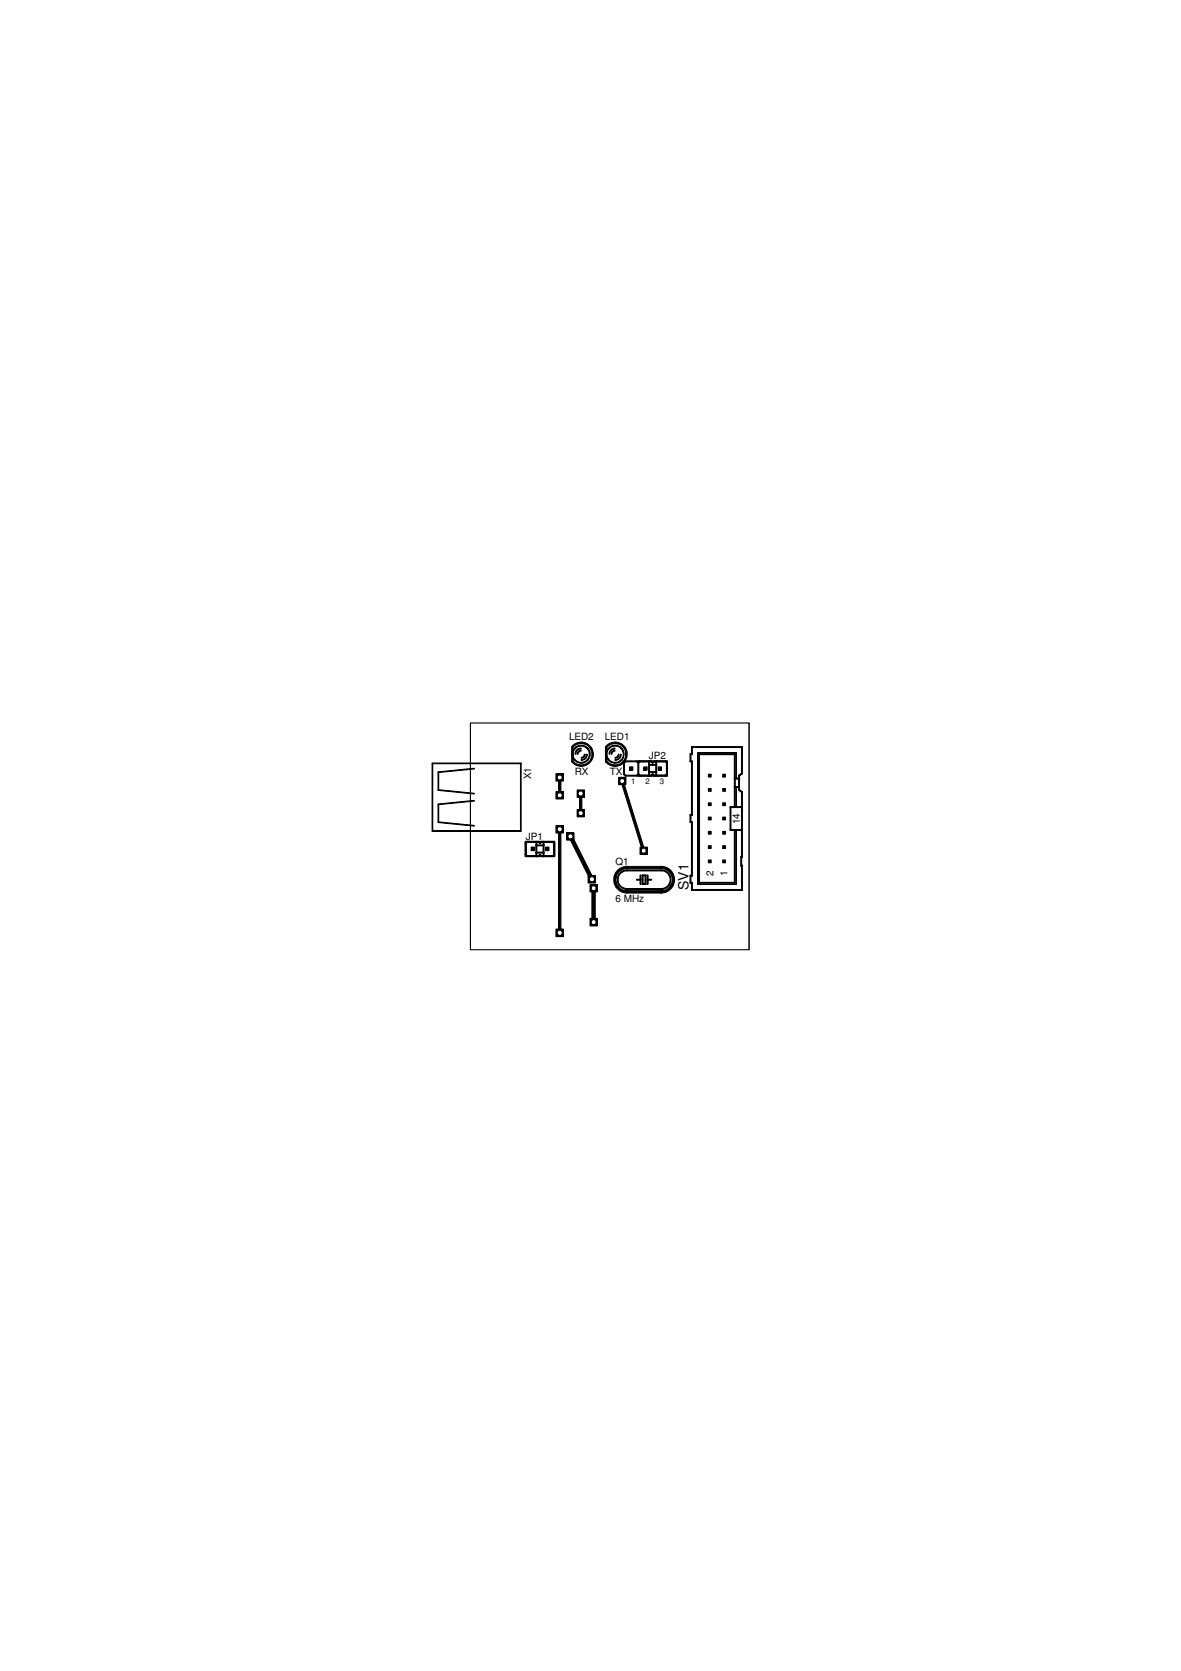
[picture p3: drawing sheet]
<svg xmlns="http://www.w3.org/2000/svg" width="210mm" height="297mm" viewBox="0 0 210 297" stroke-linecap="round" stroke-linejoin="round" font-family="sans-serif">
<defs><g id="words">
<text font-size="2.5" x="122.3" y="158.2" transform="rotate(-90 122.3 158.2)">SV1</text>
<g font-size="1.8">
<text x="101.1" y="131.6">LED2</text>
<text x="107.5" y="131.6">LED1</text>
<text x="102.2" y="137.8">RX</text>
<text x="108.4" y="137.8">TX</text>
<text x="115.3" y="135">JP2</text>
<text x="94.4" y="138.5" transform="rotate(-90 94.4 138.5)">X1</text>
<text x="93.5" y="149.3">JP1</text>
<text x="131.5" y="146.5" transform="rotate(-90 131.5 146.5)">14</text>
<text x="109.4" y="153.7">Q1</text>
<text x="126.8" y="155.7" transform="rotate(-90 126.8 155.7)">2</text>
<text x="129.3" y="155.7" transform="rotate(-90 129.3 155.7)">1</text>
<text x="109.4" y="160.3">6 MHz</text>
</g>
<g font-size="1.4">
<text x="112.2" y="139.3">1</text>
<text x="114.7" y="139.3">2</text>
<text x="117.3" y="139.3">3</text>
</g>
</g></defs>
<g fill="#000">
<path d="M98.8 140.7h1.3v1.3h-1.3z" fill-rule="evenodd"/>
<path d="M99.3 138.1l.1-.1 .3 .1v3.4l-.1 .1-.3-.1z" fill-rule="evenodd"/>
<path d="M103 141l.1-.2 .3 .2v3.7l-.1 .1-.3-.1z" fill-rule="evenodd"/>
<path d="M101.1 148.5l.2-.1 .3 .1 3.9 7.7-.2 .4-.4-.1-3.8-7.7z" fill-rule="evenodd"/>
<path d="M110.4 138.8l.1-.2 .2 .1 3.9 12.5-.1 .2-.3-.1z" fill-rule="evenodd"/>
<path d="M99.3 147.3l.1-.1 .3 .1v18.6l-.1 .1-.3-.1z" fill-rule="evenodd"/>
<path d="M105.2 157.8l.2-.2h.2l.2 .2v6.2l-.2 .2h-.2l-.2-.2z" fill-rule="evenodd"/>
</g>
<path d="M99.3 138.1l.1-.1 .3 .1v3.4l-.1 .1-.3-.1zM110.4 138.8l.1-.2 .2 .1 3.9 12.5-.1 .2-.3-.1zM98.8 140.7h1.3v1.3h-1.3zM99.3 147.3l.1-.1 .3 .1v18.6l-.1 .1-.3-.1zM101.1 148.5l.2-.1 .3 .1 3.9 7.7-.2 .4-.4-.1-3.8-7.7zM103 141l.1-.2 .3 .2v3.7l-.1 .1-.3-.1zM105.2 157.8l.2-.2h.2l.2 .2v6.2l-.2 .2h-.2l-.2-.2z" fill="none" stroke="#000" stroke-width=".18"/>
<circle cx="99.5" cy="141.4" r=".26" fill="#fff"/>
<circle cx="99.5" cy="141.4" r=".26" fill="none" stroke="#fff" stroke-width=".18"/>
<path d="M98.8 137.5h1.3v1.4h-1.3z" fill-rule="evenodd" fill="#000"/>
<path d="M98.8 137.5h1.3v1.4h-1.3z" fill="none" stroke="#000" stroke-width=".18"/>
<circle cx="99.5" cy="138.2" r=".26" fill="#fff"/>
<circle cx="99.5" cy="138.2" r=".26" fill="none" stroke="#fff" stroke-width=".18"/>
<path d="M102.6 143.9h1.3v1.3h-1.3z" fill-rule="evenodd" fill="#000"/>
<path d="M102.6 143.9h1.3v1.3h-1.3z" fill="none" stroke="#000" stroke-width=".18"/>
<circle cx="103.2" cy="144.5" r=".26" fill="#fff"/>
<circle cx="103.2" cy="144.5" r=".26" fill="none" stroke="#fff" stroke-width=".18"/>
<path d="M102.6 140.4h1.3v1.3h-1.3z" fill-rule="evenodd" fill="#000"/>
<path d="M102.6 140.4h1.3v1.3h-1.3z" fill="none" stroke="#000" stroke-width=".18"/>
<circle cx="103.2" cy="141.1" r=".24" fill="#fff"/>
<circle cx="103.2" cy="141.1" r=".24" fill="none" stroke="#fff" stroke-width=".18"/>
<path d="M104.5 155.6h1.3v1.4h-1.3z" fill-rule="evenodd" fill="#000"/>
<path d="M104.5 155.6h1.3v1.4h-1.3z" fill="none" stroke="#000" stroke-width=".18"/>
<circle cx="105.2" cy="156.3" r=".24" fill="#fff"/>
<circle cx="105.2" cy="156.3" r=".24" fill="none" stroke="#fff" stroke-width=".18"/>
<path d="M100.7 148h1.3v1.4h-1.3z" fill-rule="evenodd" fill="#000"/>
<path d="M100.7 148h1.3v1.4h-1.3z" fill="none" stroke="#000" stroke-width=".18"/>
<circle cx="101.4" cy="148.7" r=".25" fill="#fff"/>
<circle cx="101.4" cy="148.7" r=".25" fill="none" stroke="#fff" stroke-width=".18"/>
<path d="M104.9 157.2h1.3v1.3h-1.3z" fill-rule="evenodd" fill="#000"/>
<path d="M104.9 157.2h1.3v1.3h-1.3z" fill="none" stroke="#000" stroke-width=".18"/>
<path d="M105.3 157.7a.25 .25 0 0 1 .4 0 .25 .25 0 0 1 0 .4 .25 .25 0 0 1-.4-.1z" fill-rule="evenodd" fill="#fff"/>
<path d="M105.3 157.7a.25 .25 0 0 1 .4 0 .25 .25 0 0 1 0 .4 .25 .25 0 0 1-.4-.1z" fill="none" stroke="#fff" stroke-width=".18"/>
<path d="M104.9 163.2h1.3v1.4h-1.3z" fill-rule="evenodd" fill="#000"/>
<path d="M104.9 163.2h1.3v1.4h-1.3z" fill="none" stroke="#000" stroke-width=".18"/>
<path d="M105.3 163.8a.25 .25 0 0 1 .4-.1 .25 .25 0 0 1-.1 .4l-.3-.1z" fill-rule="evenodd" fill="#fff"/>
<path d="M105.3 163.8a.25 .25 0 0 1 .4-.1 .25 .25 0 0 1-.1 .4l-.3-.1z" fill="none" stroke="#fff" stroke-width=".18"/>
<path d="M98.8 146.8h1.3v1.3h-1.3z" fill-rule="evenodd" fill="#000"/>
<path d="M98.8 146.8h1.3v1.3h-1.3z" fill="none" stroke="#000" stroke-width=".18"/>
<circle cx="99.5" cy="147.4" r=".25" fill="#fff"/>
<circle cx="99.5" cy="147.4" r=".25" fill="none" stroke="#fff" stroke-width=".18"/>
<path d="M98.8 165.1h1.3v1.4h-1.3z" fill-rule="evenodd" fill="#000"/>
<path d="M98.8 165.1h1.3v1.4h-1.3z" fill="none" stroke="#000" stroke-width=".18"/>
<circle cx="99.5" cy="165.8" r=".24" fill="#fff"/>
<circle cx="99.5" cy="165.8" r=".24" fill="none" stroke="#fff" stroke-width=".18"/>
<path d="M113.7 150.6h1.4v1.3h-1.4z" fill-rule="evenodd" fill="#000"/>
<path d="M113.7 150.6h1.4v1.3h-1.4z" fill="none" stroke="#000" stroke-width=".18"/>
<path d="M114.2 151.1l.2-.1a.26 .26 0 0 1 .2 .2 .26 .26 0 0 1-.2 .3l-.2-.2z" fill-rule="evenodd" fill="#fff"/>
<path d="M114.2 151.1l.2-.1a.26 .26 0 0 1 .2 .2 .26 .26 0 0 1-.2 .3l-.2-.2z" fill="none" stroke="#fff" stroke-width=".18"/>
<path d="M109.9 138.2h1.4v1.3h-1.4z" fill-rule="evenodd" fill="#000"/>
<path d="M109.9 138.2h1.4v1.3h-1.4z" fill="none" stroke="#000" stroke-width=".18"/>
<path d="M110.4 138.7a.25 .25 0 0 1 .3-.1 .25 .25 0 0 1 0 .4 .25 .25 0 0 1-.3-.1z" fill-rule="evenodd" fill="#fff"/>
<path d="M110.4 138.7a.25 .25 0 0 1 .3-.1 .25 .25 0 0 1 0 .4 .25 .25 0 0 1-.3-.1z" fill="none" stroke="#fff" stroke-width=".18"/>
<g fill="none" stroke="#000" stroke-width=".18">
<path d="M76.8 135.7h.1v12.1zM76.8 135.7h15.8zM77.9 137.2l6.4-.6-6.4 .7zM77.9 137.2h.1l-.1 3.3zM83.6 128.5h49.5zM83.6 128.5v40.3zM83.6 128.5h49.5v40.3h-49.5zM92.5 135.7h.1v12.1zM101.6 132.8h.3l-.1 2.7-.2-.1zM101.6 132.7l.8-.6 .9-.2v.3l-.8 .1-.6 .5zM101.7 134.1h.2l.1 .6 .2 .3-.1 .1-.4-.6zM101.8 135.3l.7 .5 .8 .2v.2l-1.2-.4-.5-.3z"/>
<path d="M102 135l.1-.1 .5 .4 .7 .2v.2l-.7-.2zM102 133.1h.2l-.3 .6v.4h-.2zM102.1 133l.8-.5h.4v.1l-.6 .2-.5 .4-.2-.1zM102.4 133.4l.5-.3 .4-.1v.1h-.1a.86 .86 0 0 0-.8 1h-.2v-.2zM102.8 133.6l.5-.3v.2l-.3 .1-.2 .2-.1 .3h-.1zM103.3 135.5l.6-.1 .5-.4h.2l-.9 .6-.4 .1zM103.3 132.5l.7 .1 .6 .5-.2 .1-.5-.4-.6-.2zM103.3 136h.2a1.97 1.97 0 0 0 1.5-1l.2 .1-.1 .2-.9 .7-.9 .2zM103.3 131.9l.5 .1a1.97 1.97 0 0 1 1.4 1l-.3 .1-.5-.6-1.1-.3zM103.3 134.6h.2l.3-.3v-.2h.2l-.2 .5-.4 .2h-.1zM103.3 135h.3a.85 .85 0 0 0 .6-.9h.2v.1a1.07 1.07 0 0 1-1.1 1zM104.5 133l.4 .6v.5h-.2l-.3-1z"/>
<path d="M104.7 134.1h.2v.4l-.4 .6-.1-.1 .3-.5zM104.9 133.1l.2-.2 .1 .2 .3 1h-.3zM105.2 134.1h.3l-.1 .5-.2 .5-.2-.1zM107.7 135.5l.2-.2 .6 .5 .8 .2v.2l-.9-.2zM107.7 132.7l.2 .1-.1 2.7-.2-.1zM107.7 134.1h.2v.4l.3 .5-.1 .1-.2-.4zM107.8 132.5l.6-.4 .9-.2v.3l-.8 .1-.6 .5-.2-.1zM108 133.1h.2l-.3 .6v.4h-.2zM108 135l.2-.1 .2 .3 .9 .3v.2l-.7-.2zM108.2 133l.7-.5h.4v.1l-.6 .2-.5 .4zM108.5 133.4l.4-.3 .4-.1-.1 .1a.94 .94 0 0 0-.8 1h-.2v-.2zM108.8 133.6l.5-.3v.2l-.2 .1-.3 .5h-.2z"/>
<path d="M109.3 135.5l.7-.1 .5-.4h.1l-.8 .6-.5 .1zM109.3 132.5h.5l.5 .3 .3 .3-.2 .1-.4-.4-.7-.2zM109.3 136l.9-.2 .5-.4 .3-.4 .2 .1-.1 .2a2.08 2.08 0 0 1-1.8 .9zM109.3 131.9l.6 .1a1.97 1.97 0 0 1 1.3 1l-.2 .1-.8-.8-.9-.1zM109.3 134.6l.4-.1 .2-.4h.1a.66 .66 0 0 1-.7 .7zM109.3 135h.1a.94 .94 0 0 0 .9-.9h.1a1.06 1.06 0 0 1-1.1 1.1zM110.4 133.1l.1-.1 .3 .3 .1 .8h-.1zM110.8 134.1h.1v.4l-.3 .6-.2-.1 .3-.5zM110.8 135.6h.2v2.1h-.2zM110.8 135.6l.3-.3h.2l-.3 .4zM110.8 137.6l.2-.1 .3 .4-.2 .1zM111 133.1l.2-.2 .2 .6 .1 .6h-.3z"/>
<path d="M111.1 135.3h2.1l.1 .1h-2.2zM111.1 137.8h2.1l.1 .1-2.2 .1zM111.2 134.1h.3l-.1 .5-.2 .5-.2-.1zM111.9 136.3h.6v.6h-.6zM113.1 135.3h.1l.3 .3-.1 .1zM113.1 137.8l.3-.3 .1 .1-.3 .4zM113.4 135.6l.3-.3h.1l-.3 .4zM113.4 137.6l.1-.1 .3 .4-.1 .1zM113.4 135.3h.1v2.7l-.1-.1zM113.4 137.8h2v.1l-2 .1zM113.4 135.3h2v.1h-2zM113.6 135.3h2.2v.1h-2.1z"/>
<path d="M113.6 137.8h2.2v.1l-2.1 .1zM114.4 136.3h.6v.6h-.6zM115.3 137.8h1.4v.1l-1.4 .1zM115.3 137.2h.1v.8l-.1-.1zM115.3 137.2h1.4v.1h-1.4zM115.3 135.9h1.4v.1l-1.4 .1zM115.3 135.3h.1v.8l-.1-.1zM115.3 135.3h1.4v.1h-1.4zM115.3 135.9h.1v1.4h-.1zM115.7 135.3h.1l.3 .3-.1 .1zM115.7 137.8l.3-.3 .1 .1-.3 .4zM115.9 135.6l.3-.3h.1l-.3 .4z"/>
<path d="M115.9 137.6l.1-.1 .3 .4-.1 .1zM116.2 135.3h2.1l.1 .1h-2.2zM116.2 137.8h2.1l.1 .1-2.2 .1zM116.5 137.8h2.1v.1l-2 .1zM116.5 137.2h.2v.8l-.2-.1zM116.5 135.3h.2v.8l-.2-.1zM116.5 135.3h2.1v.1h-2zM116.5 135.9h.2v1.4h-.2zM117 136.3h.6v.6h-.6zM118.2 137.8l.3-.3 .1 .1-.3 .4zM118.2 135.3h.1l.3 .3-.1 .1zM118.4 135.6h.2v2.1h-.2z"/>
<path d="M118.4 135.3h.2v2.7l-.2-.1zM122.6 134h.4l.1 .1-.4 .1zM122.6 134h.2v1.4h-.2zM122.6 135.3h.4l.1 .1h-.4zM122.9 132.8l9-.1 .1 .1-9.1 .1zM122.9 132.8h.2l-.1 1.4-.1-.1zM122.9 135.3h.2l-.1 9.6h-.1zM124 133.8l6.9 .1zM124 133.8v23.4zM124.2 134h.1v23h-.1zM124.2 134h6.4l.1 .1-6.5 .1zM125.9 137.6h.5v.5h-.5z"/>
<path d="M128.4 137.6h.5v.5h-.5zM130.5 134h.2l-.1 4.5-.1-.1zM130.5 138.3h.4v.1l-.3 .1zM130.5 138.3h.2l-.1 1.7h-.1zM130.6 139.8h.3v.2h-.3zM130.6 139.8l.1 .1-.1 3.7-.1-.1zM130.8 139.9l.6-.1v.2h-.6zM130.8 138.3h.6v.1l-.6 .1zM130.9 139.9v3.6zM130.9 133.8v4.6zM130.9 133.8v4.6M130.9 139.9v3.6"/>
<path d="M130.9 133.8h-6.9v23.4h6.9M131.3 137.8l.5-.4 .2 .1-.6 .5zM131.3 137.8h.1v.7l-.1-.1zM131.3 139.9h.1v.6h-.1zM131.3 138.3h.1v1.7h-.1zM131.8 132.8h.2l-.1 4.8-.1-.1zM133.1 128.5v40.3zM76.8 147.7h15.8zM77.9 140.4l6.4 .7zM77.9 146.1l6.4 .7zM77.9 143h.1l-.1 3.2zM77.9 143l6.4-.7-6.4 .7z"/>
<path d="M93.3 151.9l.2-.1 .3 .4-.2 .1zM93.3 149.9l.3-.3h.2l-.3 .4zM93.3 149.6h.2v2.7l-.2-.1zM93.3 152.1h2.1v.1l-2 .1zM93.3 149.6h2.1v.1h-2zM93.4 149.8l.1 .1v2.1h-.2zM93.6 152.1h2.2v.1l-2.2 .1zM93.6 149.6h2.2v.1h-2.2zM94.4 150.6h.6v.6h-.6zM95.2 152.1h1.4l.1 .1-1.4 .1zM95.2 151.5h.2v.8l-.2-.1zM95.2 151.5h1.4l.1 .1h-1.4z"/>
<path d="M95.2 150.2h1.4l.1 .1-1.4 .1zM95.2 149.6h.2v.8l-.2-.1zM95.2 149.6h1.4l.1 .1h-1.4zM95.2 150.2h.2v1.4h-.2zM95.6 149.6h.2l.3 .3-.2 .1zM95.6 152.1l.3-.3 .2 .1-.3 .4zM95.9 149.9l.3-.3h.1l-.3 .4zM95.9 151.9l.1-.1 .3 .4-.1 .1zM96.1 152.1h2.2v.1l-2.1 .1zM96.1 149.6h2.2v.1h-2.1zM96.5 152.1h2.1v.1l-2 .1zM96.5 151.5h.2l-.1 .8-.1-.1z"/>
<path d="M96.5 149.6h.2l-.1 .8-.1-.1zM96.5 149.6h2.1v.1h-2zM96.5 150.2h.2l-.1 1.4h-.1zM96.9 150.6h.7v.6h-.7zM98.2 152.1l.3-.3 .1 .1-.3 .4zM98.2 149.6h.1l.3 .3-.1 .1zM98.4 149.6h.2v2.7l-.2-.1zM98.5 149.8l.1 .1v2.1h-.2zM109.8 154.7l.6-.5 .8-.2 .4 .1-.1 .3a1.95 1.95 0 0 0-2 2 1.95 1.95 0 0 0 2 1.9l.1 .3a1.32 1.32 0 0 1-1.5-.3 2.42 2.42 0 0 1-.3-3.6zM110.3 155.1l1-.5h.2v.2a1.61 1.61 0 0 0-1.6 1.6 1.61 1.61 0 0 0 1.6 1.6v.1a1.71 1.71 0 0 1-1.7-1.1 1.71 1.71 0 0 1 .5-1.9zM111.2 158.5l.1-.2h6.3l.1 .3-.1 .1h-6.3zM111.2 154.1l.1-.1h6.3l.1 .3-.1 .1h-6.3z"/>
<path d="M111.3 158l6.3-.1v.2h-6.2zM111.3 154.7l6.3-.1v.2h-6.2zM113.1 156.3h.8v.1l-.7 .1zM113.7 155.6h.2v.9l-.2-.1zM113.7 156.3h.2v.9h-.2zM114.1 157.1h.7v.1h-.6zM114.2 155.5h.6v.2h-.6zM114.2 155.5l.1 .1v1.6h-.2zM114.7 155.5l.1 .1v1.6h-.2zM115 155.6h.2l-.1 .9-.1-.1zM115 156.3h.2l-.1 .9h-.1zM115 156.3h.8v.1l-.7 .1z"/>
<path d="M117.4 154a2.37 2.37 0 0 1 2.5 2.4 2.37 2.37 0 0 1-2.5 2.3v-.4a1.95 1.95 0 0 0 2.1-1.9 1.95 1.95 0 0 0-2.1-2zM117.5 154.7a1.7 1.7 0 0 1 1.8 1.7 1.7 1.7 0 0 1-1.8 1.7v-.1a1.61 1.61 0 0 0 1.6-1.6 1.61 1.61 0 0 0-1.6-1.6zM122.6 144.8h.2v1.4h-.2zM122.6 144.8h.4l.1 .1h-.4zM122.6 146.1l.4-.1 .1 .2h-.4zM122.6 155.6h.2v1.4h-.2zM122.6 156.9l.4-.1 .1 .2h-.4zM122.6 155.6h.4l.1 .1h-.4zM122.9 156.9h.2l-.1 1.4-.1-.1zM122.9 158.2l9-.1 .1 .1-9.1 .1zM122.9 146.1h.2l-.1 9.6h-.1zM124 157.2h6.9z"/>
<path d="M124.2 156.9l6.4-.1 .1 .2h-6.5zM125.9 140.2h.5v.5h-.5zM125.9 150.3h.5v.5h-.5zM125.9 152.9h.5v.5h-.5zM125.9 147.8h.5v.5h-.5zM125.9 142.7h.5v.5h-.5zM125.9 145.2h.5v.6h-.5zM128.4 140.2h.5v.5h-.5zM128.4 150.3h.5v.5h-.5zM128.4 152.9h.5v.5h-.5zM128.4 147.8h.5v.5h-.5zM128.4 142.7h.5v.5h-.5z"/>
<path d="M128.4 145.2h.5v.6h-.5zM129.8 143.4h.1v4.2h-.1zM129.8 143.4h.8l.1 .1-.9 .1zM129.8 147.4h.8l.1 .2h-.9zM130.5 143.4h.4v.1l-.3 .1zM130.6 147.4l.1 .1-.1 9.5h-.1zM130.6 147.4h.3v.2h-.3zM130.8 143.4h1.1l.1 .1-1.2 .1zM130.8 147.5l1.1-.1 .1 .2h-1.2zM130.9 147.5v9.7zM130.9 147.5v9.7M131.3 140.4l.1-.1 .6 .5-.2 .1z"/>
<path d="M131.7 152.3h.2l.1 .1h-.3zM131.7 152.3h.1v1.7l-.1-.1zM131.7 153.8h.2l.1 .1-.3 .1zM131.8 140.8h.2l-.1 2.8-.1-.1zM131.8 143.4h.2l-.1 4.2h-.1zM131.8 147.4l.2 .1-.1 4.9h-.1zM131.8 153.8h.2l-.1 4.5-.1-.1zM83.6 168.8h49.5z"/>
</g>
<g fill="#000">
<path d="M77.9 137.2l6.4-.6-6.4 .7z" fill-rule="evenodd"/>
<path d="M76.8 135.7h15.8z" fill-rule="evenodd"/>
<path d="M101.8 135.3l.7 .5 .8 .2v.2l-1.2-.4-.5-.3z" fill-rule="evenodd"/>
<path d="M101.6 132.8h.3l-.1 2.7-.2-.1z" fill-rule="evenodd"/>
<path d="M101.7 134.1h.2l.1 .6 .2 .3-.1 .1-.4-.6z" fill-rule="evenodd"/>
<path d="M102 135l.1-.1 .5 .4 .7 .2v.2l-.7-.2z" fill-rule="evenodd"/>
<path d="M102 133.1h.2l-.3 .6v.4h-.2z" fill-rule="evenodd"/>
<path d="M103.3 135.5l.6-.1 .5-.4h.2l-.9 .6-.4 .1z" fill-rule="evenodd"/>
<path d="M102.1 133l.8-.5h.4v.1l-.6 .2-.5 .4-.2-.1z" fill-rule="evenodd"/>
<path d="M103.3 136h.2a1.97 1.97 0 0 0 1.5-1l.2 .1-.1 .2-.9 .7-.9 .2z" fill-rule="evenodd"/>
<path d="M101.6 132.7l.8-.6 .9-.2v.3l-.8 .1-.6 .5z" fill-rule="evenodd"/>
<path d="M103.3 134.6h.2l.3-.3v-.2h.2l-.2 .5-.4 .2h-.1z" fill-rule="evenodd"/>
<path d="M103.3 135h.3a.85 .85 0 0 0 .6-.9h.2v.1a1.07 1.07 0 0 1-1.1 1z" fill-rule="evenodd"/>
<path d="M102.8 133.6l.5-.3v.2l-.3 .1-.2 .2-.1 .3h-.1z" fill-rule="evenodd"/>
<path d="M102.4 133.4l.5-.3 .4-.1v.1h-.1a.86 .86 0 0 0-.8 1h-.2v-.2z" fill-rule="evenodd"/>
<path d="M104.7 134.1h.2v.4l-.4 .6-.1-.1 .3-.5z" fill-rule="evenodd"/>
<path d="M103.3 132.5l.7 .1 .6 .5-.2 .1-.5-.4-.6-.2z" fill-rule="evenodd"/>
<path d="M104.5 133l.4 .6v.5h-.2l-.3-1z" fill-rule="evenodd"/>
<path d="M103.3 131.9l.5 .1a1.97 1.97 0 0 1 1.4 1l-.3 .1-.5-.6-1.1-.3z" fill-rule="evenodd"/>
<path d="M105.2 134.1h.3l-.1 .5-.2 .5-.2-.1z" fill-rule="evenodd"/>
<path d="M104.9 133.1l.2-.2 .1 .2 .3 1h-.3z" fill-rule="evenodd"/>
<path d="M107.7 135.5l.2-.2 .6 .5 .8 .2v.2l-.9-.2z" fill-rule="evenodd"/>
<path d="M107.7 132.7l.2 .1-.1 2.7-.2-.1z" fill-rule="evenodd"/>
<path d="M107.7 134.1h.2v.4l.3 .5-.1 .1-.2-.4z" fill-rule="evenodd"/>
<path d="M108 135l.2-.1 .2 .3 .9 .3v.2l-.7-.2z" fill-rule="evenodd"/>
<path d="M108 133.1h.2l-.3 .6v.4h-.2z" fill-rule="evenodd"/>
<path d="M109.3 135.5l.7-.1 .5-.4h.1l-.8 .6-.5 .1z" fill-rule="evenodd"/>
<path d="M108.2 133l.7-.5h.4v.1l-.6 .2-.5 .4z" fill-rule="evenodd"/>
<path d="M109.3 136l.9-.2 .5-.4 .3-.4 .2 .1-.1 .2a2.08 2.08 0 0 1-1.8 .9z" fill-rule="evenodd"/>
<path d="M107.8 132.5l.6-.4 .9-.2v.3l-.8 .1-.6 .5-.2-.1z" fill-rule="evenodd"/>
<path d="M109.3 134.6l.4-.1 .2-.4h.1a.66 .66 0 0 1-.7 .7z" fill-rule="evenodd"/>
<path d="M109.3 135h.1a.94 .94 0 0 0 .9-.9h.1a1.06 1.06 0 0 1-1.1 1.1z" fill-rule="evenodd"/>
<path d="M108.8 133.6l.5-.3v.2l-.2 .1-.3 .5h-.2z" fill-rule="evenodd"/>
<path d="M108.5 133.4l.4-.3 .4-.1-.1 .1a.94 .94 0 0 0-.8 1h-.2v-.2z" fill-rule="evenodd"/>
<path d="M109.3 132.5h.5l.5 .3 .3 .3-.2 .1-.4-.4-.7-.2z" fill-rule="evenodd"/>
<path d="M110.8 134.1h.1v.4l-.3 .6-.2-.1 .3-.5z" fill-rule="evenodd"/>
<path d="M110.4 133.1l.1-.1 .3 .3 .1 .8h-.1z" fill-rule="evenodd"/>
<path d="M110.8 135.6h.2v2.1h-.2z" fill-rule="evenodd"/>
<path d="M109.3 131.9l.6 .1a1.97 1.97 0 0 1 1.3 1l-.2 .1-.8-.8-.9-.1z" fill-rule="evenodd"/>
<path d="M111.2 134.1h.3l-.1 .5-.2 .5-.2-.1z" fill-rule="evenodd"/>
<path d="M111 133.1l.2-.2 .2 .6 .1 .6h-.3z" fill-rule="evenodd"/>
<path d="M110.8 135.6l.3-.3h.2l-.3 .4z" fill-rule="evenodd"/>
<path d="M110.8 137.6l.2-.1 .3 .4-.2 .1z" fill-rule="evenodd"/>
<path d="M111.9 136.3h.6v.6h-.6z" fill-rule="evenodd"/>
<path d="M111.1 135.3h2.1l.1 .1h-2.2z" fill-rule="evenodd"/>
<path d="M111.1 137.8h2.1l.1 .1-2.2 .1z" fill-rule="evenodd"/>
<path d="M113.1 135.3h.1l.3 .3-.1 .1z" fill-rule="evenodd"/>
<path d="M113.1 137.8l.3-.3 .1 .1-.3 .4z" fill-rule="evenodd"/>
<path d="M113.4 135.3h.1v2.7l-.1-.1z" fill-rule="evenodd"/>
<path d="M113.4 135.6l.3-.3h.1l-.3 .4z" fill-rule="evenodd"/>
<path d="M113.4 137.6l.1-.1 .3 .4-.1 .1z" fill-rule="evenodd"/>
<path d="M114.4 136.3h.6v.6h-.6z" fill-rule="evenodd"/>
<path d="M115.3 137.2h.1v.8l-.1-.1z" fill-rule="evenodd"/>
<path d="M113.4 137.8h2v.1l-2 .1z" fill-rule="evenodd"/>
<path d="M113.4 135.3h2v.1h-2z" fill-rule="evenodd"/>
<path d="M115.3 135.3h.1v.8l-.1-.1z" fill-rule="evenodd"/>
<path d="M115.3 135.9h.1v1.4h-.1z" fill-rule="evenodd"/>
<path d="M113.6 135.3h2.2v.1h-2.1z" fill-rule="evenodd"/>
<path d="M113.6 137.8h2.2v.1l-2.1 .1z" fill-rule="evenodd"/>
<path d="M115.7 135.3h.1l.3 .3-.1 .1z" fill-rule="evenodd"/>
<path d="M115.7 137.8l.3-.3 .1 .1-.3 .4z" fill-rule="evenodd"/>
<path d="M115.9 135.6l.3-.3h.1l-.3 .4z" fill-rule="evenodd"/>
<path d="M115.9 137.6l.1-.1 .3 .4-.1 .1z" fill-rule="evenodd"/>
<path d="M116.5 137.2h.2v.8l-.2-.1z" fill-rule="evenodd"/>
<path d="M115.3 137.8h1.4v.1l-1.4 .1z" fill-rule="evenodd"/>
<path d="M115.3 137.2h1.4v.1h-1.4z" fill-rule="evenodd"/>
<path d="M115.3 135.9h1.4v.1l-1.4 .1z" fill-rule="evenodd"/>
<path d="M116.5 135.3h.2v.8l-.2-.1z" fill-rule="evenodd"/>
<path d="M115.3 135.3h1.4v.1h-1.4z" fill-rule="evenodd"/>
<path d="M116.5 135.9h.2v1.4h-.2z" fill-rule="evenodd"/>
<path d="M117 136.3h.6v.6h-.6z" fill-rule="evenodd"/>
<path d="M116.2 135.3h2.1l.1 .1h-2.2z" fill-rule="evenodd"/>
<path d="M116.2 137.8h2.1l.1 .1-2.2 .1z" fill-rule="evenodd"/>
<path d="M118.2 137.8l.3-.3 .1 .1-.3 .4z" fill-rule="evenodd"/>
<path d="M118.2 135.3h.1l.3 .3-.1 .1z" fill-rule="evenodd"/>
<path d="M118.4 135.6h.2v2.1h-.2z" fill-rule="evenodd"/>
<path d="M118.4 135.3h.2v2.7l-.2-.1z" fill-rule="evenodd"/>
<path d="M116.5 137.8h2.1v.1l-2 .1z" fill-rule="evenodd"/>
<path d="M116.5 135.3h2.1v.1h-2z" fill-rule="evenodd"/>
<path d="M122.6 134h.2v1.4h-.2z" fill-rule="evenodd"/>
<path d="M122.6 134h.4l.1 .1-.4 .1z" fill-rule="evenodd"/>
<path d="M122.6 135.3h.4l.1 .1h-.4z" fill-rule="evenodd"/>
<path d="M122.9 132.8h.2l-.1 1.4-.1-.1z" fill-rule="evenodd"/>
<path d="M125.9 137.6h.5v.5h-.5z" fill-rule="evenodd"/>
<path d="M128.4 137.6h.5v.5h-.5z" fill-rule="evenodd"/>
<path d="M124.2 134h6.4l.1 .1-6.5 .1z" fill-rule="evenodd"/>
<path d="M130.5 134h.2l-.1 4.5-.1-.1z" fill-rule="evenodd"/>
<path d="M130.5 138.3h.2l-.1 1.7h-.1z" fill-rule="evenodd"/>
<path d="M130.6 139.8h.3v.2h-.3z" fill-rule="evenodd"/>
<path d="M130.5 138.3h.4v.1l-.3 .1z" fill-rule="evenodd"/>
<path d="M131.3 137.8h.1v.7l-.1-.1z" fill-rule="evenodd"/>
<path d="M130.8 139.9l.6-.1v.2h-.6z" fill-rule="evenodd"/>
<path d="M130.8 138.3h.6v.1l-.6 .1z" fill-rule="evenodd"/>
<path d="M131.3 138.3h.1v1.7h-.1z" fill-rule="evenodd"/>
<path d="M131.8 132.8h.2l-.1 4.8-.1-.1z" fill-rule="evenodd"/>
<path d="M122.9 132.8l9-.1 .1 .1-9.1 .1z" fill-rule="evenodd"/>
<path d="M131.3 137.8l.5-.4 .2 .1-.6 .5z" fill-rule="evenodd"/>
<path d="M76.8 135.7h.1v12.1z" fill-rule="evenodd"/>
<path d="M77.9 137.2h.1l-.1 3.3z" fill-rule="evenodd"/>
<path d="M77.9 143h.1l-.1 3.2z" fill-rule="evenodd"/>
<path d="M77.9 140.4l6.4 .7z" fill-rule="evenodd"/>
<path d="M77.9 146.1l6.4 .7z" fill-rule="evenodd"/>
<path d="M77.9 143l6.4-.7-6.4 .7z" fill-rule="evenodd"/>
<path d="M92.5 135.7h.1v12.1z" fill-rule="evenodd"/>
<path d="M76.8 147.7h15.8z" fill-rule="evenodd"/>
<path d="M93.4 149.8l.1 .1v2.1h-.2z" fill-rule="evenodd"/>
<path d="M93.3 149.6h.2v2.7l-.2-.1z" fill-rule="evenodd"/>
<path d="M93.3 151.9l.2-.1 .3 .4-.2 .1z" fill-rule="evenodd"/>
<path d="M93.3 149.9l.3-.3h.2l-.3 .4z" fill-rule="evenodd"/>
<path d="M94.4 150.6h.6v.6h-.6z" fill-rule="evenodd"/>
<path d="M95.2 151.5h.2v.8l-.2-.1z" fill-rule="evenodd"/>
<path d="M93.3 152.1h2.1v.1l-2 .1z" fill-rule="evenodd"/>
<path d="M93.3 149.6h2.1v.1h-2z" fill-rule="evenodd"/>
<path d="M95.2 149.6h.2v.8l-.2-.1z" fill-rule="evenodd"/>
<path d="M95.2 150.2h.2v1.4h-.2z" fill-rule="evenodd"/>
<path d="M93.6 152.1h2.2v.1l-2.2 .1z" fill-rule="evenodd"/>
<path d="M93.6 149.6h2.2v.1h-2.2z" fill-rule="evenodd"/>
<path d="M95.6 149.6h.2l.3 .3-.2 .1z" fill-rule="evenodd"/>
<path d="M95.6 152.1l.3-.3 .2 .1-.3 .4z" fill-rule="evenodd"/>
<path d="M95.9 149.9l.3-.3h.1l-.3 .4z" fill-rule="evenodd"/>
<path d="M95.9 151.9l.1-.1 .3 .4-.1 .1z" fill-rule="evenodd"/>
<path d="M96.5 151.5h.2l-.1 .8-.1-.1z" fill-rule="evenodd"/>
<path d="M95.2 152.1h1.4l.1 .1-1.4 .1z" fill-rule="evenodd"/>
<path d="M95.2 151.5h1.4l.1 .1h-1.4z" fill-rule="evenodd"/>
<path d="M95.2 150.2h1.4l.1 .1-1.4 .1z" fill-rule="evenodd"/>
<path d="M96.5 149.6h.2l-.1 .8-.1-.1z" fill-rule="evenodd"/>
<path d="M95.2 149.6h1.4l.1 .1h-1.4z" fill-rule="evenodd"/>
<path d="M96.5 150.2h.2l-.1 1.4h-.1z" fill-rule="evenodd"/>
<path d="M96.9 150.6h.7v.6h-.7z" fill-rule="evenodd"/>
<path d="M96.1 152.1h2.2v.1l-2.1 .1z" fill-rule="evenodd"/>
<path d="M96.1 149.6h2.2v.1h-2.1z" fill-rule="evenodd"/>
<path d="M98.2 152.1l.3-.3 .1 .1-.3 .4z" fill-rule="evenodd"/>
<path d="M98.5 149.8l.1 .1v2.1h-.2z" fill-rule="evenodd"/>
<path d="M98.2 149.6h.1l.3 .3-.1 .1z" fill-rule="evenodd"/>
<path d="M98.4 149.6h.2v2.7l-.2-.1z" fill-rule="evenodd"/>
<path d="M96.5 152.1h2.1v.1l-2 .1z" fill-rule="evenodd"/>
<path d="M96.5 149.6h2.1v.1h-2z" fill-rule="evenodd"/>
<path d="M110.3 155.1l1-.5h.2v.2a1.61 1.61 0 0 0-1.6 1.6 1.61 1.61 0 0 0 1.6 1.6v.1a1.71 1.71 0 0 1-1.7-1.1 1.71 1.71 0 0 1 .5-1.9z" fill-rule="evenodd"/>
<path d="M109.8 154.7l.6-.5 .8-.2 .4 .1-.1 .3a1.95 1.95 0 0 0-2 2 1.95 1.95 0 0 0 2 1.9l.1 .3a1.32 1.32 0 0 1-1.5-.3 2.42 2.42 0 0 1-.3-3.6z" fill-rule="evenodd"/>
<path d="M113.7 155.6h.2v.9l-.2-.1z" fill-rule="evenodd"/>
<path d="M113.7 156.3h.2v.9h-.2z" fill-rule="evenodd"/>
<path d="M113.1 156.3h.8v.1l-.7 .1z" fill-rule="evenodd"/>
<path d="M114.2 155.5l.1 .1v1.6h-.2z" fill-rule="evenodd"/>
<path d="M114.2 155.5h.6v.2h-.6z" fill-rule="evenodd"/>
<path d="M114.7 155.5l.1 .1v1.6h-.2z" fill-rule="evenodd"/>
<path d="M114.1 157.1h.7v.1h-.6z" fill-rule="evenodd"/>
<path d="M115 155.6h.2l-.1 .9-.1-.1z" fill-rule="evenodd"/>
<path d="M115 156.3h.2l-.1 .9h-.1z" fill-rule="evenodd"/>
<path d="M115 156.3h.8v.1l-.7 .1z" fill-rule="evenodd"/>
<path d="M117.4 154a2.37 2.37 0 0 1 2.5 2.4 2.37 2.37 0 0 1-2.5 2.3v-.4a1.95 1.95 0 0 0 2.1-1.9 1.95 1.95 0 0 0-2.1-2z" fill-rule="evenodd"/>
<path d="M117.5 154.7a1.7 1.7 0 0 1 1.8 1.7 1.7 1.7 0 0 1-1.8 1.7v-.1a1.61 1.61 0 0 0 1.6-1.6 1.61 1.61 0 0 0-1.6-1.6z" fill-rule="evenodd"/>
<path d="M111.3 158l6.3-.1v.2h-6.2z" fill-rule="evenodd"/>
<path d="M111.3 154.7l6.3-.1v.2h-6.2z" fill-rule="evenodd"/>
<path d="M111.2 158.5l.1-.2h6.3l.1 .3-.1 .1h-6.3z" fill-rule="evenodd"/>
<path d="M111.2 154.1l.1-.1h6.3l.1 .3-.1 .1h-6.3z" fill-rule="evenodd"/>
<path d="M122.6 144.8h.2v1.4h-.2z" fill-rule="evenodd"/>
<path d="M122.6 155.6h.2v1.4h-.2z" fill-rule="evenodd"/>
<path d="M122.9 156.9h.2l-.1 1.4-.1-.1z" fill-rule="evenodd"/>
<path d="M122.6 144.8h.4l.1 .1h-.4z" fill-rule="evenodd"/>
<path d="M122.9 135.3h.2l-.1 9.6h-.1z" fill-rule="evenodd"/>
<path d="M122.6 146.1l.4-.1 .1 .2h-.4z" fill-rule="evenodd"/>
<path d="M122.6 156.9l.4-.1 .1 .2h-.4z" fill-rule="evenodd"/>
<path d="M122.6 155.6h.4l.1 .1h-.4z" fill-rule="evenodd"/>
<path d="M122.9 146.1h.2l-.1 9.6h-.1z" fill-rule="evenodd"/>
<path d="M124.2 134h.1v23h-.1z" fill-rule="evenodd"/>
<path d="M125.9 140.2h.5v.5h-.5z" fill-rule="evenodd"/>
<path d="M125.9 150.3h.5v.5h-.5z" fill-rule="evenodd"/>
<path d="M125.9 152.9h.5v.5h-.5z" fill-rule="evenodd"/>
<path d="M125.9 147.8h.5v.5h-.5z" fill-rule="evenodd"/>
<path d="M125.9 142.7h.5v.5h-.5z" fill-rule="evenodd"/>
<path d="M125.9 145.2h.5v.6h-.5z" fill-rule="evenodd"/>
<path d="M128.4 140.2h.5v.5h-.5z" fill-rule="evenodd"/>
<path d="M128.4 150.3h.5v.5h-.5z" fill-rule="evenodd"/>
<path d="M128.4 152.9h.5v.5h-.5z" fill-rule="evenodd"/>
<path d="M128.4 147.8h.5v.5h-.5z" fill-rule="evenodd"/>
<path d="M128.4 142.7h.5v.5h-.5z" fill-rule="evenodd"/>
<path d="M128.4 145.2h.5v.6h-.5z" fill-rule="evenodd"/>
<path d="M129.8 143.4h.1v4.2h-.1z" fill-rule="evenodd"/>
<path d="M124.2 156.9l6.4-.1 .1 .2h-6.5z" fill-rule="evenodd"/>
<path d="M129.8 147.4h.8l.1 .2h-.9z" fill-rule="evenodd"/>
<path d="M130.6 147.4l.1 .1-.1 9.5h-.1z" fill-rule="evenodd"/>
<path d="M129.8 143.4h.8l.1 .1-.9 .1z" fill-rule="evenodd"/>
<path d="M130.6 139.8l.1 .1-.1 3.7-.1-.1z" fill-rule="evenodd"/>
<path d="M130.6 147.4h.3v.2h-.3z" fill-rule="evenodd"/>
<path d="M130.5 143.4h.4v.1l-.3 .1z" fill-rule="evenodd"/>
<path d="M131.3 139.9h.1v.6h-.1z" fill-rule="evenodd"/>
<path d="M131.7 152.3h.1v1.7l-.1-.1z" fill-rule="evenodd"/>
<path d="M122.9 158.2l9-.1 .1 .1-9.1 .1z" fill-rule="evenodd"/>
<path d="M131.8 140.8h.2l-.1 2.8-.1-.1z" fill-rule="evenodd"/>
<path d="M131.8 143.4h.2l-.1 4.2h-.1z" fill-rule="evenodd"/>
<path d="M131.3 140.4l.1-.1 .6 .5-.2 .1z" fill-rule="evenodd"/>
<path d="M130.8 143.4h1.1l.1 .1-1.2 .1z" fill-rule="evenodd"/>
<path d="M130.8 147.5l1.1-.1 .1 .2h-1.2z" fill-rule="evenodd"/>
<path d="M131.8 147.4l.2 .1-.1 4.9h-.1z" fill-rule="evenodd"/>
<path d="M131.7 152.3h.2l.1 .1h-.3z" fill-rule="evenodd"/>
<path d="M131.7 153.8h.2l.1 .1-.3 .1z" fill-rule="evenodd"/>
<path d="M131.8 153.8h.2l-.1 4.5-.1-.1z" fill-rule="evenodd"/>
</g>
<use href="#words"/>
</svg>
